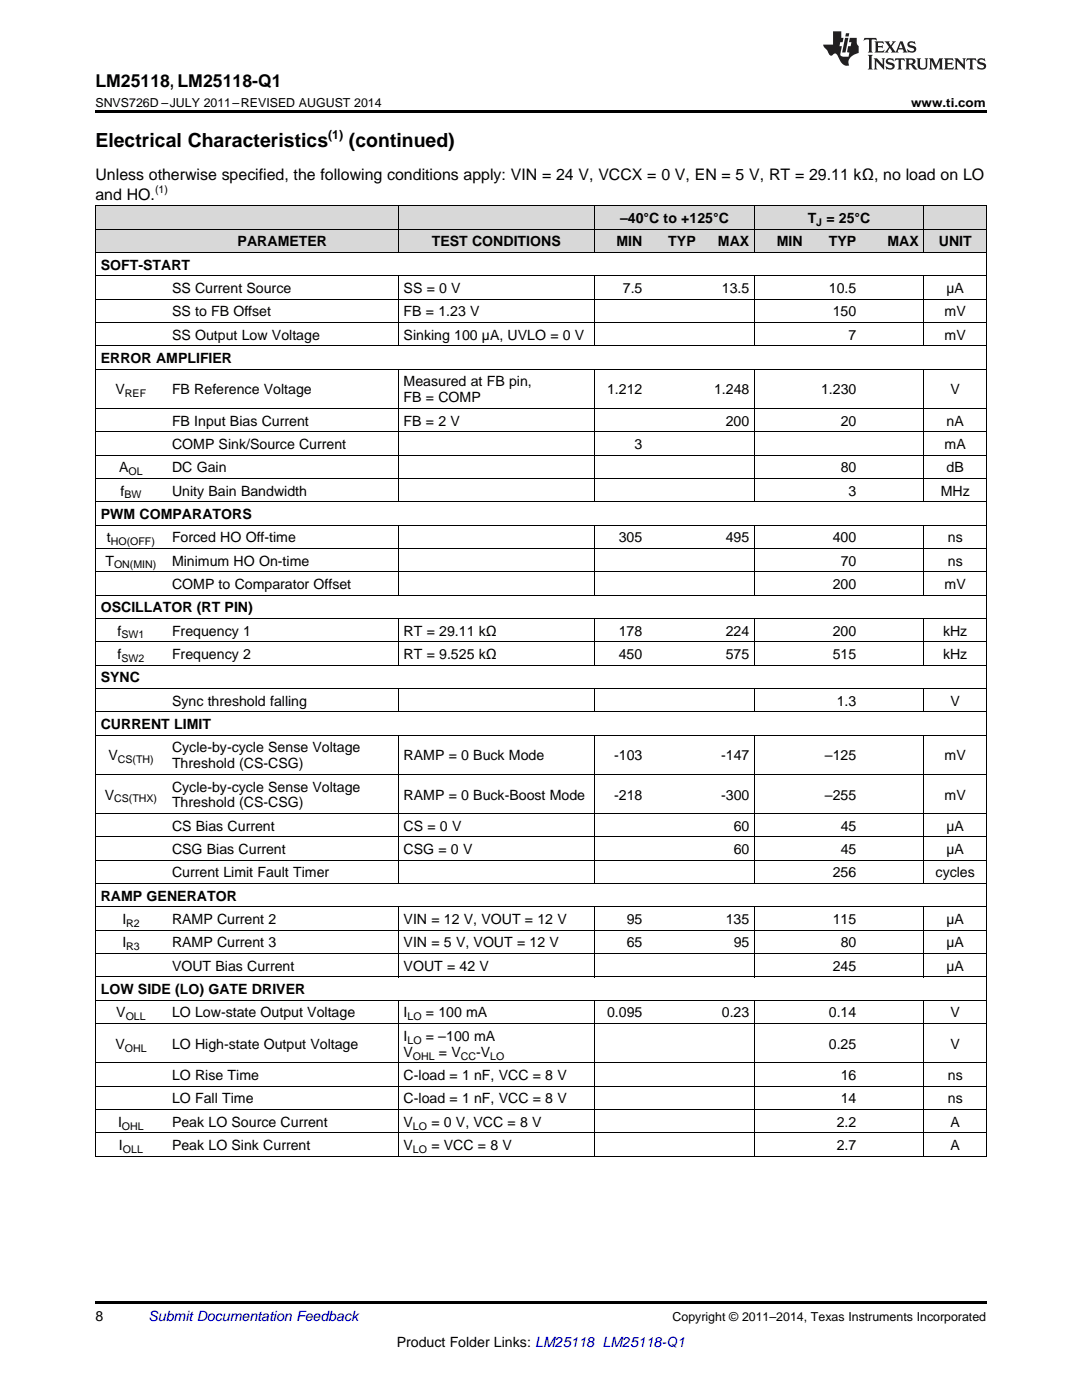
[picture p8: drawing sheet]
<svg xmlns="http://www.w3.org/2000/svg" width="216mm" height="279mm" viewBox="0 0 216 279" stroke-linecap="round" stroke-linejoin="round" font-family="sans-serif">
<defs><g id="words">
<g font-size="3.9">
<text x="19" y="29.3">Electrical Characteristics</text>
<text x="69.6" y="29.3">(continued)</text>
</g>
<text font-size="3.5" x="19" y="17.3">LM25118, LM25118-Q1</text>
<g font-size="3.2">
<text x="19" y="36">Unless otherwise specified, the following conditions apply: VIN = 24 V, VCCX = 0 V, EN = 5 V, RT = 29.11 kΩ, no load on LO</text>
<text x="19" y="39.9">and HO.</text>
</g>
<g font-size="2.8">
<text x="123.7" y="44.5">–40°</text>
<text x="129.5" y="44.5">C to +125°C</text>
<text x="161.2" y="44.5">T</text>
<text x="164.9" y="44.5">= 25°C</text>
<text x="20.1" y="53.8">SOFT-START</text>
<text x="47.4" y="49.2">PARAMETER</text>
<text x="86.1" y="49.2">TEST CONDITIONS</text>
<text x="123" y="49.2">MIN</text>
<text x="133.3" y="49.2">TYP</text>
<text x="143.3" y="49.2">MAX</text>
<text x="155" y="49.2">MIN</text>
<text x="165.4" y="49.2">TYP</text>
<text x="177.1" y="49.2">MAX</text>
<text x="187.3" y="49.2">UNIT</text>
<text x="34.3" y="58.5">SS Current Source</text>
<text x="80.5" y="58.5">SS = 0 V</text>
<text x="124.3" y="58.5">7.5</text>
<text x="144" y="58.5">13.5</text>
<text x="165.4" y="58.5">10.5</text>
<text x="188.8" y="58.5">µA</text>
<text x="34.3" y="63.1">SS to FB Offset</text>
<text x="80.5" y="63.1">FB = 1.23 V</text>
<text x="166.2" y="63.1">150</text>
<text x="188.5" y="63.1">mV</text>
<text x="34.3" y="67.8">SS Output Low Voltage</text>
<text x="80.5" y="67.8">Sinking 100 µA, UVLO = 0 V</text>
<text x="169.3" y="67.8">7</text>
<text x="188.5" y="67.8">mV</text>
<text x="20.1" y="72.5">ERROR AMPLIFIER</text>
<text x="80.5" y="77.1">Measured at FB pin,</text>
<text x="23.1" y="78.7">V</text>
<text x="34.3" y="78.7">FB Reference Voltage</text>
<text x="80.5" y="80.3">FB = COMP</text>
<text x="121.1" y="78.7">1.212</text>
<text x="142.5" y="78.7">1.248</text>
<text x="163.8" y="78.7">1.230</text>
<text x="189.7" y="78.7">V</text>
<text x="34.3" y="84.9">FB Input Bias Current</text>
<text x="34.3" y="89.6">COMP Sink/Source Current</text>
<text x="80.5" y="84.9">FB = 2 V</text>
<text x="126.6" y="89.6">3</text>
<text x="144.8" y="84.9">200</text>
<text x="167.7" y="84.9">20</text>
<text x="188.5" y="89.6">mA</text>
<text x="188.9" y="84.9">nA</text>
<text x="23.8" y="94.3">A</text>
<text x="34.3" y="94.3">DC Gain</text>
<text x="167.7" y="94.3">80</text>
<text x="188.9" y="94.3">dB</text>
<text x="24.1" y="98.9">f</text>
<text x="34.3" y="98.9">Unity Bain Bandwidth</text>
<text x="169.3" y="98.9">3</text>
<text x="187.7" y="98.9">MHz</text>
<text x="20.1" y="103.6">PWM COMPARATORS</text>
<text x="21.1" y="112.9">T</text>
<text x="21.3" y="108.2">t</text>
<text x="34.3" y="108.2">Forced HO Off-time</text>
<text x="34.3" y="112.9">Minimum HO On-time</text>
<text x="123.5" y="108.2">305</text>
<text x="144.8" y="108.2">495</text>
<text x="166.2" y="108.2">400</text>
<text x="167.7" y="112.9">70</text>
<text x="189.1" y="108.2">ns</text>
<text x="189.1" y="112.9">ns</text>
<text x="34.3" y="117.5">COMP to Comparator Offset</text>
<text x="166.2" y="117.5">200</text>
<text x="188.5" y="117.5">mV</text>
<text x="20.1" y="122.2">OSCILLATOR (RT PIN)</text>
<text x="23.5" y="126.9">f</text>
<text x="23.5" y="131.5">f</text>
<text x="34.3" y="126.9">Frequency 1</text>
<text x="34.3" y="131.5">Frequency 2</text>
<text x="80.5" y="126.9">RT = 29.11 kΩ</text>
<text x="80.5" y="131.5">RT = 9.525 kΩ</text>
<text x="123.5" y="126.9">178</text>
<text x="123.5" y="131.5">450</text>
<text x="144.8" y="126.9">224</text>
<text x="144.8" y="131.5">575</text>
<text x="166.2" y="126.9">200</text>
<text x="166.2" y="131.5">515</text>
<text x="188.2" y="126.9">kHz</text>
<text x="188.2" y="131.5">kHz</text>
<text x="20.1" y="136.2">SYNC</text>
<text x="34.3" y="140.8">Sync threshold falling</text>
<text x="167" y="140.8">1.3</text>
<text x="189.7" y="140.8">V</text>
<text x="20.1" y="145.5">CURRENT LIMIT</text>
<text x="21.6" y="151.7">V</text>
<text x="34.3" y="150.1">Cycle-by-cycle Sense Voltage</text>
<text x="34.3" y="153.3">Threshold (CS-CSG)</text>
<text x="80.5" y="151.7">RAMP = 0 Buck Mode</text>
<text x="122.6" y="151.7">-103</text>
<text x="143.9" y="151.7">-147</text>
<text x="164.6" y="151.7">–125</text>
<text x="188.5" y="151.7">mV</text>
<text x="20.9" y="159.6">V</text>
<text x="34.3" y="158">Cycle-by-cycle Sense Voltage</text>
<text x="34.3" y="161.1">Threshold (CS-CSG)</text>
<text x="80.5" y="159.6">RAMP = 0 Buck-Boost Mode</text>
<text x="122.6" y="159.6">-218</text>
<text x="143.9" y="159.6">-300</text>
<text x="164.6" y="159.6">–255</text>
<text x="188.5" y="159.6">mV</text>
<text x="34.3" y="165.8">CS Bias Current</text>
<text x="80.5" y="165.8">CS = 0 V</text>
<text x="146.4" y="165.8">60</text>
<text x="167.7" y="165.8">45</text>
<text x="188.8" y="165.8">µA</text>
<text x="34.3" y="170.5">CSG Bias Current</text>
<text x="80.5" y="170.5">CSG = 0 V</text>
<text x="146.4" y="170.5">60</text>
<text x="167.7" y="170.5">45</text>
<text x="188.8" y="170.5">µA</text>
<text x="20.1" y="179.8">RAMP GENERATOR</text>
<text x="34.3" y="175.1">Current Limit Fault Timer</text>
<text x="166.2" y="175.1">256</text>
<text x="186.7" y="175.1">cycles</text>
<text x="24.4" y="184.4">I</text>
<text x="34.3" y="184.4">RAMP Current 2</text>
<text x="80.5" y="184.4">VIN = 12 V, VOUT = 12 V</text>
<text x="125.1" y="184.4">95</text>
<text x="144.8" y="184.4">135</text>
<text x="166.2" y="184.4">115</text>
<text x="188.8" y="184.4">µA</text>
<text x="24.4" y="189.1">I</text>
<text x="34.3" y="189.1">RAMP Current 3</text>
<text x="80.5" y="189.1">VIN = 5 V, VOUT = 12 V</text>
<text x="125.1" y="189.1">65</text>
<text x="146.4" y="189.1">95</text>
<text x="167.7" y="189.1">80</text>
<text x="188.8" y="189.1">µA</text>
<text x="34.3" y="193.7">VOUT Bias Current</text>
<text x="80.5" y="193.7">VOUT = 42 V</text>
<text x="166.2" y="193.7">245</text>
<text x="188.8" y="193.7">µA</text>
<text x="20.1" y="198.4">LOW SIDE (LO) GATE DRIVER</text>
<text x="23.2" y="203.1">V</text>
<text x="34.3" y="203.1">LO Low-state Output Voltage</text>
<text x="80.5" y="203.1">I</text>
<text x="85" y="203.1">= 100 mA</text>
<text x="121.1" y="203.1">0.095</text>
<text x="144" y="203.1">0.23</text>
<text x="165.4" y="203.1">0.14</text>
<text x="189.7" y="203.1">V</text>
<text x="23" y="209.3">V</text>
<text x="34.3" y="209.3">LO High-state Output Voltage</text>
<text x="80.5" y="207.7">I</text>
<text x="85" y="207.7">= –100 mA</text>
<text x="165.4" y="209.3">0.25</text>
<text x="189.7" y="209.3">V</text>
<text x="34.3" y="215.5">LO Rise Time</text>
<text x="80.5" y="210.9">V</text>
<text x="80.5" y="215.5">C-load = 1 nF, VCC = 8 V</text>
<text x="87.6" y="210.9">= V</text>
<text x="95" y="210.9">-V</text>
<text x="167.7" y="215.5">16</text>
<text x="189.1" y="215.5">ns</text>
<text x="34.3" y="220.2">LO Fall Time</text>
<text x="80.5" y="220.2">C-load = 1 nF, VCC = 8 V</text>
<text x="167.7" y="220.2">14</text>
<text x="189.1" y="220.2">ns</text>
<text x="23.6" y="224.9">I</text>
<text x="34.3" y="224.9">Peak LO Source Current</text>
<text x="80.5" y="224.9">V</text>
<text x="86.1" y="224.9">= 0 V, VCC = 8 V</text>
<text x="167" y="224.9">2.2</text>
<text x="189.7" y="224.9">A</text>
<text x="23.7" y="229.5">I</text>
<text x="34.3" y="229.5">Peak LO Sink Current</text>
<text x="80.5" y="229.5">V</text>
<text x="86.1" y="229.5">= VCC = 8 V</text>
<text x="167" y="229.5">2.7</text>
<text x="189.7" y="229.5">A</text>
<text x="19" y="263.6">8</text>
<text x="79.2" y="268.9">Product Folder Links: LM25118 LM25118-Q1</text>
</g>
<text font-size="2.8" fill="#0000c8" x="29.6" y="263.6">Submit Documentation Feedback</text>
<g font-size="2.5">
<text x="19" y="21.4">SNVS726D –JULY 2011–REVISED AUGUST 2014</text>
<text x="181.8" y="21.4">www.ti.com</text>
<text x="65.5" y="27.7">(1)</text>
<text x="134.2" y="263.6">Copyright © 2011–2014, Texas Instruments Incorporated</text>
</g>
<g font-size="2.1">
<text x="30.9" y="38.6">(1)</text>
<text x="162.9" y="45.1">J</text>
<text x="24.9" y="79.3">REF</text>
<text x="25.6" y="94.8">OL</text>
<text x="24.8" y="99.5">BW</text>
<text x="22.1" y="108.8">HO(OFF)</text>
<text x="22.8" y="113.5">ON(MIN)</text>
<text x="24.2" y="127.4">SW1</text>
<text x="24.2" y="132.1">SW2</text>
<text x="23.5" y="152.3">CS(TH)</text>
<text x="22.8" y="160.1">CS(THX)</text>
<text x="25.2" y="185">R2</text>
<text x="25.2" y="189.7">R3</text>
<text x="25.1" y="203.6">OLL</text>
<text x="81.3" y="203.6">LO</text>
<text x="24.9" y="209.9">OHL</text>
<text x="81.3" y="208.3">LO</text>
<text x="82.4" y="211.5">OHL</text>
<text x="92" y="211.5">CC</text>
<text x="97.8" y="211.5">LO</text>
<text x="24.3" y="225.4">OHL</text>
<text x="82.4" y="225.4">LO</text>
<text x="24.5" y="230.1">OLL</text>
<text x="82.4" y="230.1">LO</text>
</g>
</g></defs>
<g fill="#d8d8d8">
<path d="M19 45.8h14.3v4.6h-14.3z"/>
<path d="M33.3 45.8h46.2v4.6h-46.2z"/>
<path d="M79.5 45.8h39.1v4.6h-39.1z"/>
<path d="M118.6 45.8h10.7v4.6h-10.7z"/>
<path d="M129.3 45.8h10.6v4.6h-10.6z"/>
<path d="M139.9 45.8h10.7v4.6h-10.7z"/>
<path d="M150.6 45.8h10.7v4.6h-10.7z"/>
<path d="M161.3 45.8h10.6v4.6h-10.6z"/>
<path d="M171.9 45.8h12.5v4.6h-12.5z"/>
<path d="M184.4 45.8h12.4v4.6h-12.4z"/>
<path d="M19 41.1h14.3v4.7h-14.3z"/>
<path d="M33.3 41.1h46.2v4.7h-46.2z"/>
<path d="M79.5 41.1h39.1v4.7h-39.1z"/>
<path d="M118.6 41.1h10.7v4.7h-10.7z"/>
<path d="M129.3 41.1h10.6v4.7h-10.6z"/>
<path d="M139.9 41.1h10.7v4.7h-10.7z"/>
<path d="M150.6 41.1h10.7v4.7h-10.7z"/>
<path d="M161.3 41.1h10.6v4.7h-10.6z"/>
<path d="M171.9 41.1h12.5v4.7h-12.5z"/>
<path d="M184.4 41.1h12.4v4.7h-12.4z"/>
</g>
<path d="M19 22h177.8v.5h-177.8zM19 259.7h177.8v.5h-177.8z" fill="#000"/>
<g fill="none" stroke="#000" stroke-width=".2">
<path d="M19 41.1h177.8v189.7M19 59.7h177.8M19 55.1h177.8M19 50.4h177.8M19 45.7h177.8M19.1 41.1v189.7M79.4 41.1v9.3M79.4 55.1v14M118.6 41.1v9.3M118.6 55.1v14M150.5 41.1v9.3M150.5 55.1v14"/>
<path d="M184.3 41.1v9.3M184.3 55.1v14M19 73.7h177.8M19 69h177.8M19 64.4h177.8M79.4 73.7v26.5M118.6 73.7v26.5M150.5 73.7v26.5M184.3 73.7v26.5M19 95.5h177.8M19 90.8h177.8M19 86.2h177.8"/>
<path d="M19 81.5h177.8M19 118.8h177.8M19 114.1h177.8M19 109.4h177.8M19 104.8h177.8M19 100.1h177.8M79.4 104.8v14M118.6 104.8v14M150.5 104.8v14M184.3 104.8v14M19 137.4h177.8M19 132.7h177.8"/>
<path d="M19 128.1h177.8M19 123.4h177.8M79.4 123.5v9.3M79.4 137.4v4.7M118.6 123.5v9.3M118.6 137.4v4.7M150.5 123.5v9.3M150.5 137.4v4.7M184.3 123.5v9.3M184.3 137.4v4.7M19 154.5h177.8M19 146.7h177.8"/>
<path d="M19 142h177.8M79.4 146.8v29.6M118.6 146.8v29.6M150.5 146.8v29.6M184.3 146.8v29.6M19 176.3h177.8M19 171.7h177.8M19 167h177.8M19 162.4h177.8M19 199.6h177.8M19 195h177.8M19 190.3h177.8"/>
<path d="M19 185.6h177.8M19 181h177.8M79.4 181v14M79.4 199.7v31.1M118.6 181v14M118.6 199.7v31.1M150.5 181v14M150.5 199.7v31.1M184.3 181v14M184.3 199.7v31.1M19 216.8h177.8M19 212.1h177.8"/>
<path d="M19 204.3h177.8M19 230.7h177.8M19 226.1h177.8M19 221.4h177.8"/>
</g>
<g fill="#231f20">
<path d="M172.5 7.6l-.1 .5 .4-.2h.6v.1v2.1l-.2 .4h.9l-.2-.4v-2.1l.1-.1h.5l.5 .2-.2-.5zM174.5 8.3l.2 .3v1.5l-.2 .4h1.8l.2-.6a1.04 1.04 0 0 1-1.3 .2v-.7h.6l.3 .2v-.6l-.3 .2h-.6v-.6l.8-.1 .4 .3-.2-.5zM176.5 8.3l.9 1.1-.9 1.1h.8l-.2-.2 .4-.7 .5 .7-.2 .2h1.5l-.2-.2 .2-.4h.9l.1 .4-.2 .2h1l-.3-.3-.7-1.9h-.5l-.9 2-.8-1 .9-1h-.8l.1 .3-.4 .5-.3-.6 .1-.2zM179.7 8.6l.4 1h-.7zM181.3 8.4a.63 .63 0 0 0-.2 .7 .63 .63 0 0 0 .6 .4l.6 .2 .1 .2a.75 .75 0 0 1-.7 .4 .75 .75 0 0 1-.6-.5l.1 .7 .1-.1a1.11 1.11 0 0 0 1.5-.6 1.13 1.13 0 0 0-1.2-.8l-.1-.4a1.04 1.04 0 0 1 1.2 .2l-.2-.5-.2 .1-.4-.2zM173.2 10.9l.2 .4v2.2l-.2 .4h1l-.3-.4v-2.2l.3-.4zM174.3 11.6l.3 .4v1.5l-.3 .4h.8l-.2-.4v-1.3l1.5 1.7v-1.9l.2-.4h-.7l.2 .4v.9l-1.1-1.3zM177 11.8a.62 .62 0 0 0-.2 .7 .62 .62 0 0 0 .6 .4l.6 .1 .1 .3a.76 .76 0 0 1-.7 .3 .76 .76 0 0 1-.7-.4l.2 .7 .1-.1a1.11 1.11 0 0 0 1.5-.6 1.13 1.13 0 0 0-1.2-.8l-.1-.4a1.04 1.04 0 0 1 1.2 .2l-.2-.6-.2 .1-.5-.1zM178.7 11.6l-.2 .6a.61 .61 0 0 1 .8-.3v1.6l-.2 .4h.9l-.2-.4v-1.6a.63 .63 0 0 1 .7 .3l-.1-.6zM180.6 11.6l.3 .4v1.5l-.3 .4h1l-.2-.2-.1-.8 .6 .2a.76 .76 0 0 0 1.2 .7l-1-1a.58 .58 0 0 0 .6-.5 .58 .58 0 0 0-.5-.6zM181.4 11.9h.1a.45 .45 0 0 1 .5 .1 .45 .45 0 0 1 .1 .5l-.8 .2zM182.9 11.6l.2 .2a2.17 2.17 0 0 0 .3 1.9 .99 .99 0 0 0 1.6-.6v-1.1l.2-.4h-.7l.2 .2a1.92 1.92 0 0 1-.2 1.8 .6 .6 0 0 1-.9-.5v-1.1l.2-.4zM185.4 11.6l.2 .4v1.5l-.2 .4h.7l-.2-.4v-1.4l.8 1.8 .8-1.8v1.4l-.2 .4h.9l-.2-.4v-1.5l.2-.4h-.8l-.6 1.5-.6-1.5zM188.4 11.6l.2 .4v1.5l-.2 .4h1.8l.1-.6a1.04 1.04 0 0 1-1.2 .1v-.6h.5l.4 .2v-.6l-.4 .2h-.5v-.7h.8l.3 .3-.1-.6zM190.5 11.6l.2 .4v1.5l-.2 .4h.7l-.2-.4v-1.3l1.5 1.7v-1.9l.2-.4h-.7l.2 .4v.9l-1.1-1.3zM192.9 11.6l-.1 .6a.61 .61 0 0 1 .7-.3l.1 1.6-.3 .4h1l-.3-.4 .1-1.6a.63 .63 0 0 1 .7 .3l-.1-.6zM195.2 11.8a.62 .62 0 0 0-.2 .7 .62 .62 0 0 0 .6 .4l.6 .1 .1 .3a.76 .76 0 0 1-.7 .3 .76 .76 0 0 1-.6-.4l.1 .7 .1-.1a1.11 1.11 0 0 0 1.6-.6 1.13 1.13 0 0 0-1.3-.8l-.1-.4a1.04 1.04 0 0 1 1.2 .2l-.1-.6-.2 .1-.5-.1z"/>
<path d="M166.2 6.3v2.6h-1.9v.4l.8 .9a.91 .91 0 0 0 1 .8 .56 .56 0 0 1 .5-.3 .56 .56 0 0 1 .5 .3l.4 .8a1.53 1.53 0 0 0 1.9 1.2 1.54 1.54 0 0 1 1-2.1l.9-.3v-1.4a1.52 1.52 0 0 1-.4-1.6h-1.3l-.2 .8h.5l-.2 .8h-.5l-.1 1v.2l.4 .1-.2 .8a1.93 1.93 0 0 1-1.6-.3l.3-1.8h-.5l.2-.8h.4l.2-.8h-.4v-1.3zM168.6 7.6l-.6 2.9h.7l.6-2.9zM168.8 6.6l-.1 .7h.6l.2-.7z"/>
</g>
<use href="#words"/>
</svg>
